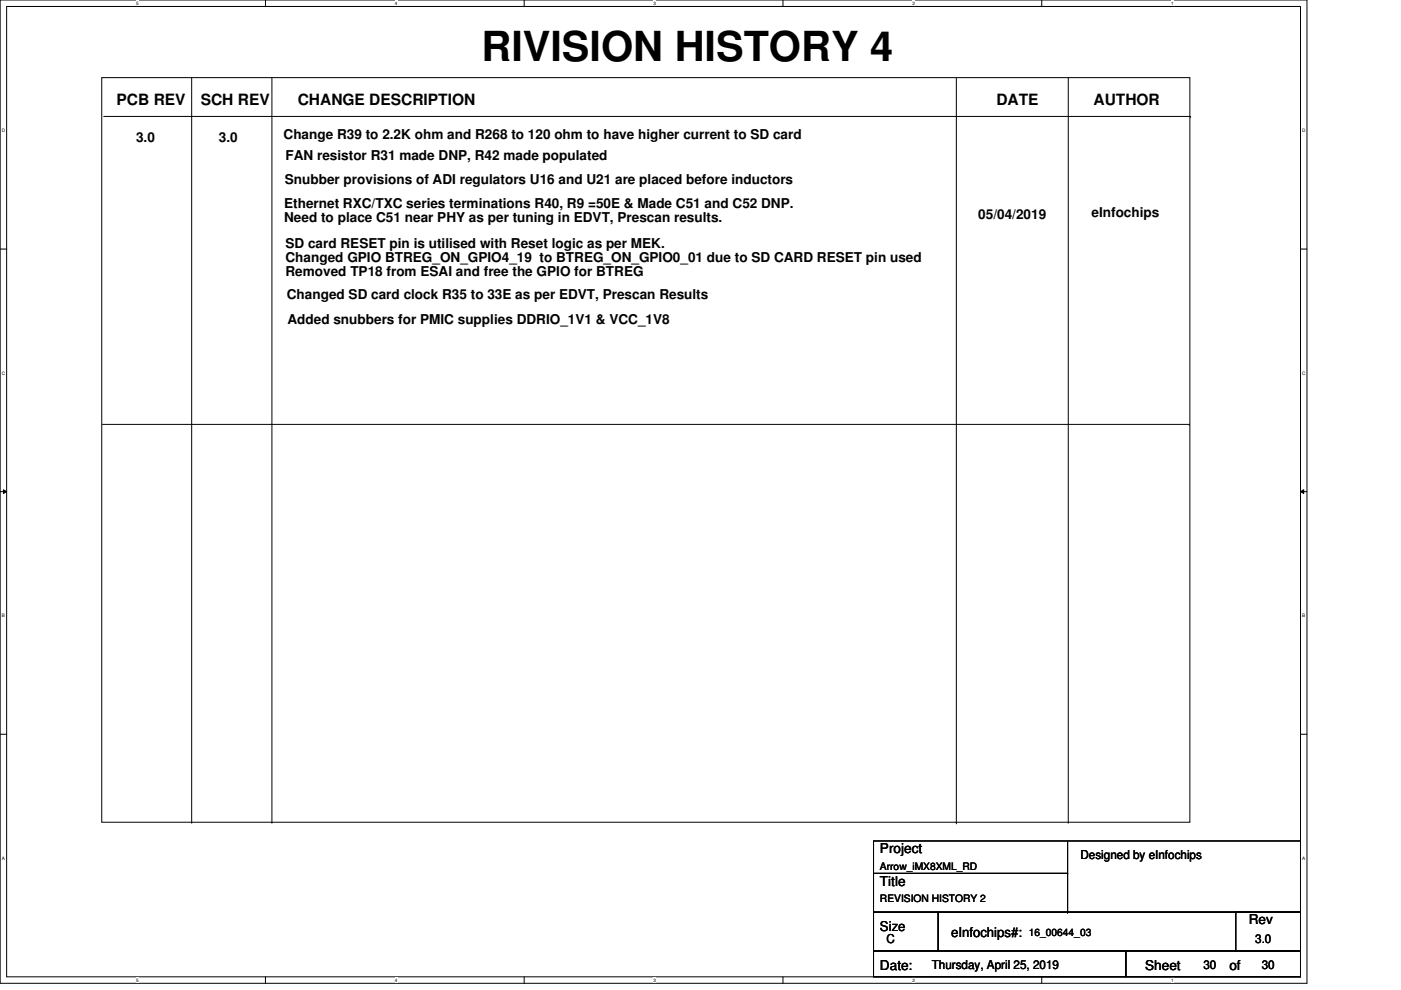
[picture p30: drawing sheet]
<svg xmlns="http://www.w3.org/2000/svg" width="297mm" height="210mm" viewBox="0 0 297 210" stroke-linecap="round" stroke-linejoin="round" font-family="sans-serif">
<defs><g id="words">
<text font-size="8.8" x="102.1" y="13">RIVISION HISTORY 4</text>
<g font-size="3.3">
<text x="24.7" y="22.2">PCB REV</text>
<text x="42.6" y="22.2">SCH REV</text>
<text x="63.1" y="22.2">CHANGE DESCRIPTION</text>
<text x="211.3" y="22.2">DATE</text>
<text x="231.8" y="22.2">AUTHOR</text>
</g>
<g font-size="2.9">
<text x="60.1" y="29.5">Change R39 to 2.2K ohm and R268 to 120 ohm to have higher current to SD card</text>
<text x="28.8" y="30">3.0</text>
<text x="46.4" y="30">3.0</text>
<text x="60.5" y="34">FAN resistor R31 made DNP, R42 made populated</text>
<text x="60.4" y="39">Snubber provisions of ADI regulators U16 and U21 are placed before inductors</text>
<text x="60.2" y="44">Ethernet RXC/TXC series terminations R40, R9 =50E &amp; Made C51 and C52 DNP.</text>
<text x="60.2" y="47">Need to place C51 near PHY as per tuning in EDVT, Prescan results.</text>
<text x="207.4" y="46.4">05/04/2019</text>
<text x="231.4" y="46.1">eInfochips</text>
<text x="60.5" y="52.5">SD card RESET pin is utilised with Reset logic as per MEK.</text>
<text x="60.5" y="55.5">Changed GPIO BTREG_ON_GPIO4_19 to BTREG_ON_GPIO0_01 due to SD CARD RESET pin used</text>
<text x="60.5" y="58.5">Removed TP18 from ESAI and free the GPIO for BTREG</text>
<text x="60.8" y="63.5">Changed SD card clock R35 to 33E as per EDVT, Prescan Results</text>
<text x="60.9" y="68.7">Added snubbers for PMIC supplies DDRIO_1V1 &amp; VCC_1V8</text>
<text x="186.6" y="180.9">Project</text>
<text x="186.6" y="187.8">Title</text>
<text x="186.6" y="197.4">Size</text>
<text x="264.8" y="196">Rev</text>
<text x="201.7" y="198.7">eInfochips#:</text>
<text x="186.6" y="205.6">Date:</text>
<text x="242.8" y="205.6">Sheet</text>
<text x="260.6" y="205.6">of</text>
</g>
<g font-size="2.6">
<text x="229.1" y="182">Designed by eInfochips</text>
<text x="187.9" y="199.9">C</text>
<text x="266.1" y="199.9">3.0</text>
<text x="197.5" y="205.4">Thursday, April 25, 2019</text>
<text x="255.2" y="205.4">30</text>
<text x="267.5" y="205.4">30</text>
</g>
<g font-size="2.2">
<text x="186.6" y="184.4">Arrow_iMX8XML_RD</text>
<text x="186.6" y="191.3">REVISION HISTORY 2</text>
<text x="218.1" y="198.5">16_00644_03</text>
</g>
<g font-size="1">
<text x="28.8" y="1">5</text>
<text x="83.7" y="1">4</text>
<text x="138.6" y="1">3</text>
<text x="193.4" y="1">2</text>
<text x="248.3" y="1">1</text>
<text x=".4" y="28">D</text>
<text x="276.1" y="28">D</text>
<text x=".4" y="79.4">C</text>
<text x="276.1" y="79.4">C</text>
<text x=".4" y="130.8">B</text>
<text x="276.1" y="130.8">B</text>
<text x=".4" y="182.3">A</text>
<text x="276.1" y="182.3">A</text>
<text x="28.8" y="208.1">5</text>
<text x="83.7" y="208.1">4</text>
<text x="138.6" y="208.1">3</text>
<text x="193.4" y="208.1">2</text>
<text x="248.3" y="208.1">1</text>
</g>
</g></defs>
<path d="M0 0h277.1v208.5h-277.1zM1.4 1.4h274.3v205.7h-274.3z" fill="none" stroke="#000" stroke-width=".21"/>
<g fill="#fff">
<path d="M28.8 .1h.6v1.1h-.6z"/>
<path d="M28.8 207.3h.6v1.1h-.6z"/>
</g>
<path d="M56.3 0v1.4M56.3 207.1v1.4" fill="none" stroke="#000" stroke-width=".21"/>
<g fill="#fff">
<path d="M83.7 .1h.6v1.1h-.6z"/>
<path d="M83.7 207.3h.6v1.1h-.6z"/>
</g>
<path d="M111.1 0v1.4M111.1 207.1v1.4" fill="none" stroke="#000" stroke-width=".21"/>
<g fill="#fff">
<path d="M138.6 .1h.5v1.1h-.5z"/>
<path d="M138.6 207.3h.5v1.1h-.5z"/>
</g>
<path d="M166 0v1.4M166 207.1v1.4" fill="none" stroke="#000" stroke-width=".21"/>
<g fill="#fff">
<path d="M193.4 .1h.6v1.1h-.6z"/>
<path d="M193.4 207.3h.6v1.1h-.6z"/>
</g>
<path d="M220.9 0v1.4M220.9 207.1v1.4" fill="none" stroke="#000" stroke-width=".21"/>
<g fill="#fff">
<path d="M248.3 .1h.5v1.1h-.5z"/>
<path d="M248.3 207.3h.5v1.1h-.5z"/>
<path d="M.4 27.1h.7v1.1h-.7z"/>
<path d="M276.1 27.1h.7v1.1h-.7z"/>
<path d="M.4 78.5h.7v1.1h-.7z"/>
<path d="M276.1 78.5h.7v1.1h-.7z"/>
</g>
<path d="M0 52.8h1.4M275.7 52.8h1.4" fill="none" stroke="#000" stroke-width=".21"/>
<g fill="#fff">
<path d="M.4 130h.6v1.1h-.6z"/>
<path d="M276.1 130h.6v1.1h-.6z"/>
</g>
<path d="M0 104.2h1.4M.7 103.8l.7 .4-.7 .4zM275.7 104.2l.7-.4v.8zM275.7 104.2h1.4" fill="none" stroke="#000" stroke-width=".21"/>
<path d="M.7 103.8l.7 .4-.7 .4zM275.7 104.2l.7-.4v.8z" fill="#000"/>
<g fill="#fff">
<path d="M.4 181.4h.6v1.1h-.6z"/>
<path d="M276.1 181.4h.6v1.1h-.6z"/>
</g>
<g fill="none" stroke="#000" stroke-width=".21">
<path d="M21.6 16.5h230.7v157.8h-230.7zM40.6 16.5v157.8M57.6 16.5v157.8M202.8 16.6v157.9M226.5 16.5v157.8M22 24.7h230.4M252.4 24.7h.1M21.7 90h230.4M252.1 90h.1M0 155.7h1.4M275.7 155.7h1.4M40.6 174.3h.1"/>
<path d="M57.6 174.3h.1M185.2 178.3h90.5v15.1h-90.5zM202.8 174.5h.1M226.4 178.3v15.1M226.5 174.3h.1M185.2 193.4h13.7v8.2h-13.7zM185.2 185.2h41.2M198.9 193.4h76.8v8.2h-76.8zM226.4 193.4h.1M226.4 185.2h.1M262 193.4h13.7v8.2h-13.7zM185.2 201.6h53.5v5.5h-53.5z"/>
<path d="M238.7 201.6h37v5.5h-37z"/>
</g>
<use href="#words"/>
</svg>
